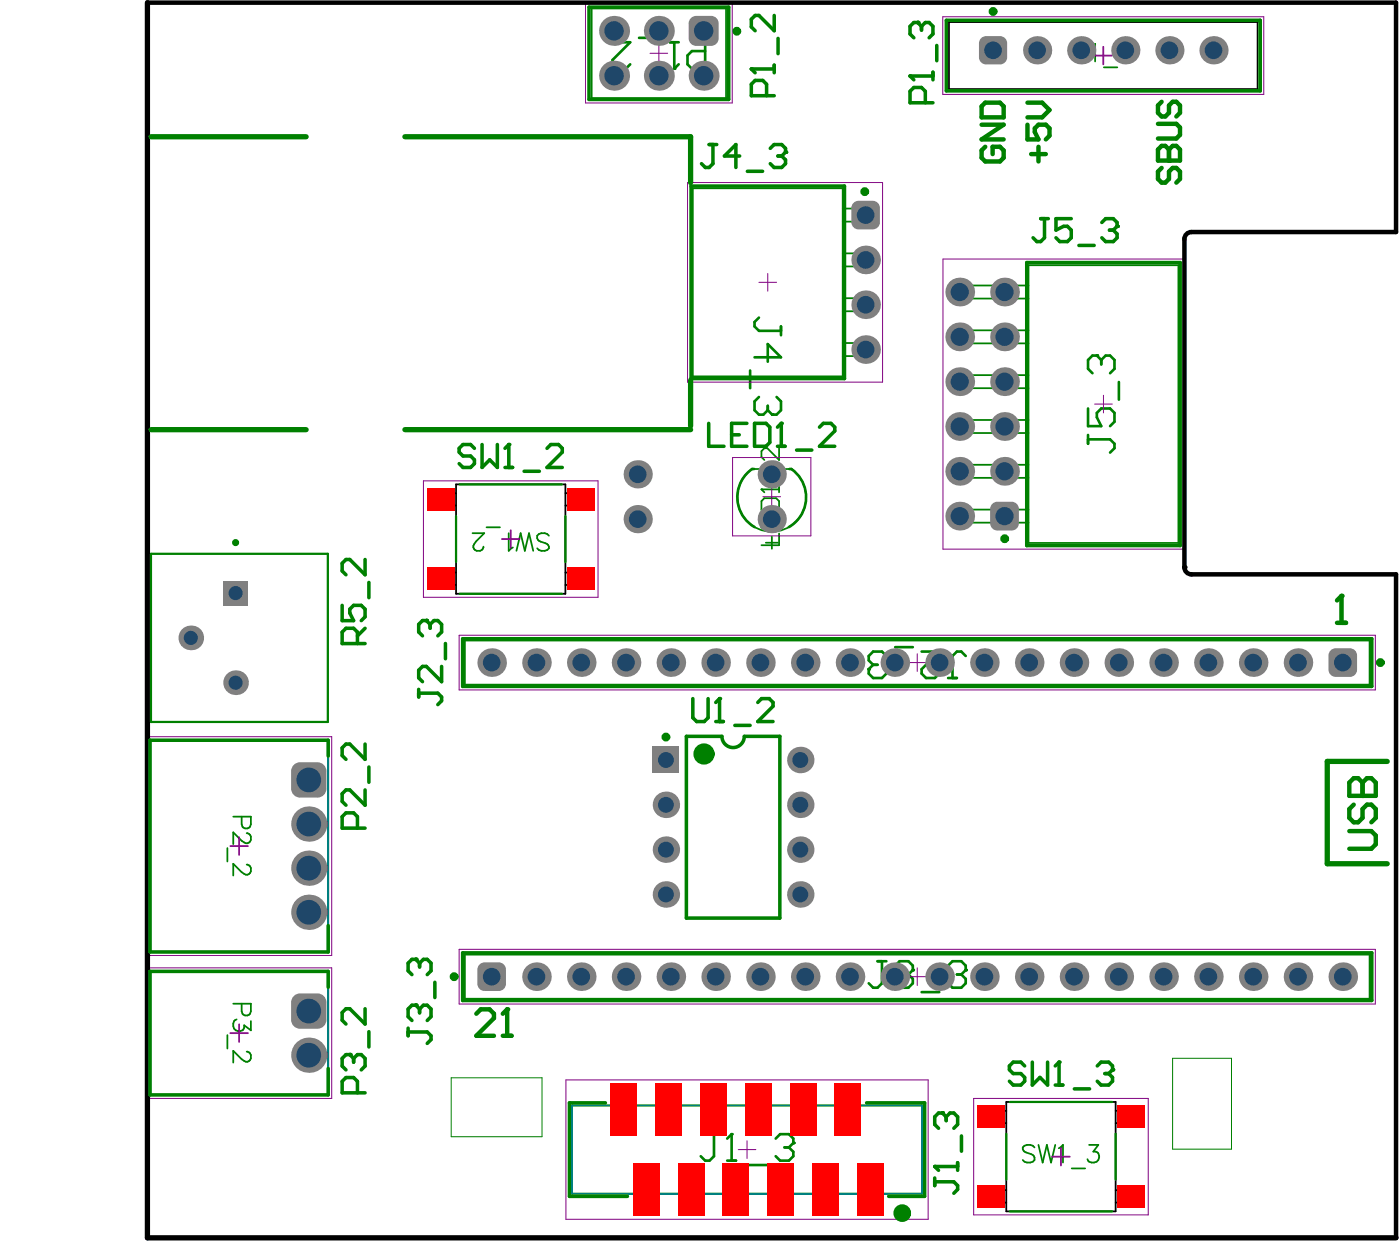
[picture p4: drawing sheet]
<svg xmlns="http://www.w3.org/2000/svg" width="264mm" height="234mm" viewBox="0 0 264 234" stroke-linecap="round" stroke-linejoin="round" font-family="sans-serif">
<path d="M143.7 94.5l.6-.5h2.2l.5 .5v1.7h-3.3zM143.7 97.3v2.2h3.3v-2.2M143.7 92.3h3.3M145.4 98.4v1.1M147 91.7v1.2M147 100.6v2.2h-3.3" fill="none" stroke="#008000" stroke-width=".33"/>
<circle cx="143.7" cy="92.3" r=".17" fill="#008000"/>
<path d="M143.7 92.3l.6 .6M147 84.5v2.3l-2.2-2.3h-.5l-.6 .6v1.1l.6 .6M147.6 87.9v2.2" fill="none" stroke="#008000" stroke-width=".33"/>
<path d="M143.2 59.9l-.8 .8v.9l.8 .8h4.2M141.6 69.9v3.3M142.4 67.4h5l-2.5-2.5v3.3M146.6 74.9l.8 .8v1.7l-.8 .8h-.9M147.4 61.6v1.6" fill="none" stroke="#008000" stroke-width=".5"/>
<circle cx="145.7" cy="78.2" r=".25" fill="#008000"/>
<path d="M143.2 74.9l-.8 .8v1.7l.8 .8h.9l.8-.8M144.9 77.4l.8 .8M144.9 76.5v.9M165.6 181.3h1.7M166.5 181.3v4.2l-.9 .8h-.8l-.8-.8M169 182.1l.8-.8h1.7l.8 .8v.9" fill="none" stroke="#008000" stroke-width=".5"/>
<path d="M91.8 99.5h2.6M89.2 100.6h2.2l-1.6 1.5a1 1 0 0 0-.1 1.6l.3 .2h.6a.82 .82 0 0 0 .6-.8M96 100.6v3.3l.8-.6M97.5 103.9l.8-3.3 .8 3.3 .7-3.3 .8 3.3M103.6 101a1.46 1.46 0 0 0-2.2 0 .9 .9 0 0 0 .6 1.1l1 .4a.72 .72 0 0 1 .5 .5 .72 .72 0 0 1-.2 .7 1.53 1.53 0 0 1-1.9-.3" fill="none" stroke="#008000" stroke-width=".33"/>
<circle cx="172.3" cy="183" r=".25" fill="#008000"/>
<path d="M170.6 183.8h.9M171.5 183.8l.8 .8v.9l-.8 .8h-1.7l-.8-.8M172.3 183l-.8 .8M173.9 187.1h3.4M178.9 182.1l.9-.8h1.6l.9 .8v.9" fill="none" stroke="#008000" stroke-width=".5"/>
<circle cx="182.3" cy="183" r=".25" fill="#008000"/>
<path d="M164 126.2v.8l.8 .9h1.7l.8-.9M169 122.1h3.3M173.9 122.9h3.4l-3.4 3.3v.8l.9 .9h1.6l.9-.9M178.9 127.9h1.7M182.3 123.7l-.9-.8h-.8l-.8 .8v4.2M180.6 183.8h.8M181.4 183.8l.9 .8v.9l-.9 .8h-1.6l-.9-.8M182.3 183l-.9 .8" fill="none" stroke="#008000" stroke-width=".5"/>
<circle cx="164" cy="126.2" r=".25" fill="#008000"/>
<path d="M126.4 8h1.7M127.3 8v5M133.1 8v5h-2.5l-.8-.9v-1.6l.8-.9h2.5M164.8 125.4l-.8 .8M164.8 125.4h.8M167.3 123.7l-.8-.8h-1.7l-.8 .8v.9l.8 .8" fill="none" stroke="#008000" stroke-width=".5"/>
<path d="M195.2 216.4a1.46 1.46 0 0 0-2.2 0 .85 .85 0 0 0 .7 1l.9 .3a.81 .81 0 0 1 .6 .6 .81 .81 0 0 1-.3 .8 1.53 1.53 0 0 1-1.9-.3M196 215.9l.8 3.4 .8-3.4 .8 3.4 .8-3.4M199.8 216.6l.8-.7v3.4M205.6 215.9h1.7l-1 1.3a1.07 1.07 0 0 1 1.2 1.2 1.07 1.07 0 0 1-1.5 .9l-.4-.2-.4-.5M202.3 220.4h2.5" fill="none" stroke="#008000" stroke-width=".33"/>
<circle cx="127.3" cy="13" r=".25" fill="#008000"/>
<path d="M115.6 8h3.3l-3.3 3.3v.8l.8 .9h1.7l.8-.9M120.6 7.1h3.3M128.1 12.1l-.8 .9M205.4 77v3.4h2.4l-.8-1.7v-.8l.8-.9h1.7l.8 .9v1.6l-.8 .9M207 67.1h-.8l-.8 .8v1.7l.8 .8M211.2 72.1v3.3M205.4 82v1.7M205.4 82.9h4.1l.8 .8v.8l-.8 .9" fill="none" stroke="#008000" stroke-width=".5"/>
<circle cx="207" cy="67.1" r=".25" fill="#008000"/>
<path d="M207 67.1l.8 .8M207.8 67.9v.8M207.8 67.9l.9-.8h.8l.8 .8v1.7l-.8 .8M133.9 213.9h1.7M134.8 213.9v4.2l-.9 .8h-.8l-.8-.8M137.3 218.9h1.6M138.1 213.9v5" fill="none" stroke="#008000" stroke-width=".5"/>
<path d="M202.9 10h1.5a.87 .87 0 0 0 .8-.9 .87 .87 0 0 0-.8-.8h-1.5v3.3M205.9 8.9l.8-.6v3.3M208.3 12.7h2.6M211.6 8.3h1.8l-1 1.2a1.07 1.07 0 0 1 1.1 1.3 1.07 1.07 0 0 1-1.4 .8l-.5-.2-.3-.4M42.9 160v2.5M44 154h3.4v1.5a.87 .87 0 0 1-.9 .8 .87 .87 0 0 1-.9-.8v-1.5M46.6 157.1a.83 .83 0 0 1 .8 .7v.6a.81 .81 0 0 1-1.3 .5l-2.1-1.9v2.2M46.6 163.1a.83 .83 0 0 1 .8 .6v.6a.81 .81 0 0 1-1.3 .5l-2.1-1.9v2.2M42.9 195.2v2.6M44 189.3h3.4v1.4a.87 .87 0 0 1-.9 .9 .87 .87 0 0 1-.9-.9v-1.4M44.7 192.3a1.13 1.13 0 0 0-.5 1.8 1.13 1.13 0 0 0 1.9-.3v-.4l1.3 .9v-1.7M46.6 198.3a.83 .83 0 0 1 .8 .7v.6a.81 .81 0 0 1-1.3 .5l-2.1-1.9v2.2" fill="none" stroke="#008000" stroke-width=".33"/>
<circle cx="138.1" cy="213.9" r=".25" fill="#008000"/>
<path d="M138.1 213.9l-.8 .8M141.4 219.7h3.3M146.4 214.7l.8-.8h1.7l.8 .8v.9" fill="none" stroke="#008000" stroke-width=".5"/>
<circle cx="149.7" cy="215.6" r=".25" fill="#008000"/>
<path d="M141.9 88.5h.4M149 88.5h.4M148.1 216.4h.8M148.9 216.4l.8 .8v.9l-.8 .8h-1.7l-.8-.8M149.7 215.6l-.8 .8" fill="none" stroke="#008000" stroke-width=".5"/>
<g fill="none" stroke="#800080" stroke-width=".19">
<path d="M110.5 .7h27.7v18.7h-27.7zM122.7 10.1h3.3M124.4 8.4v3.3M177.9 3.2h60.6v14.6h-60.6zM129.8 34.4h36.8v37.7h-36.8zM143.2 53.2h3.4M144.9 51.6v3.3M178 48.9h45.4v54.7h-45.4zM206.6 76.2h3.3M208.3 74.5v3.4M79.9 90.7h33v22h-33zM138.3 86.3h14.7v14.8h-14.7z"/>
<path d="M144 93.7h3.3M145.7 92v3.3M86.7 119.8h172.9v10.3h-172.9zM27.7 138.9h34.9v41.3h-34.9zM171.4 125h3.4M173.1 123.3v3.3M86.7 179h172.9v10.4h-172.9zM27.7 182.5h34.9v24.7h-34.9zM171.4 184.2h3.4M173.1 182.5v3.4M106.8 203.7h68.4v26.3h-68.4zM139.3 216.8h3.4"/>
<path d="M141 215.2v3.3M183.8 207.2h32.9v21.9h-32.9z"/>
</g>
<g fill="none" stroke="#008000" stroke-width=".33">
<path d="M111.7 1.6h25.3v16.9h-25.3zM130.8 35.5h28.3v35.5h-28.3zM159.1 39.3h4.9v2.5h-4.9M159.1 47.8h4.9v2.5h-4.9M159.1 56.2h4.9v2.5h-4.9M188.9 53.8v2.5M194.1 50h28.3v52.4h-28.3zM194.1 53.8h-13.6v2.5h13.6M159.1 64.7h4.9v2.5h-4.9M188.9 62.3v2.5M188.9 70.8v2.4M188.9 79.2v2.5"/>
<path d="M194.1 62.3h-13.6v2.5h13.6M194.1 70.8h-13.6v2.4h13.6M194.1 79.2h-13.6v2.5h13.6M141.2 89l.7-.5h7.5a6.5 6.5 0 0 1 1.3 9.4 6.5 6.5 0 0 1-9.5 .6 6.5 6.5 0 0 1 0-9.5zM188.9 87.7v2.4M188.9 96.1v2.5M194.1 96.1h-13.6v2.5h13.6M194.1 87.7h-13.6v2.4h13.6M144.5 102.4h2.3M145.7 101.2v2.3M87.7 120.8h170.8v8.3h-170.8zM87.7 180h170.8v8.4h-170.8z"/>
<path d="M108 208.5h66v16.6h-66zM117.3 208.5v-3.3h.9v3.3M125.8 208.5v-3.3h.8v3.3M134.2 208.5v-3.3h.9v3.3M142.7 208.5v-3.3h.8v3.3M151.1 208.5v-3.3h.9v3.3M159.6 208.5v-3.3h.8v3.3M121.6 225.1v3.4h.8v-3.4M130 225.1v3.4h.8v-3.4M138.5 225.1v3.4h.8v-3.4M146.9 225.1v3.4h.9v-3.4M155.4 225.1v3.4h.8v-3.4"/>
<path d="M163.8 225.1v3.4h.9v-3.4"/>
</g>
<path d="M221.3 199.6h11.1v17.1h-11.1zM85.2 203.3h17.1v11.1h-17.1z" fill="none" stroke="#008000" stroke-width=".19"/>
<path d="M206.6 10.5h3.3M208.2 8.8v3.3M94.7 101.7h3.4M96.4 100v3.3M43.5 159.6h3.3M45.1 157.9v3.3M43.5 194.9h3.3M45.1 193.2v3.3M198.6 218.2h3.3M200.2 216.5v3.3" fill="none" stroke="#800080" stroke-width=".33"/>
<g fill="none" stroke="#000" stroke-width=".33">
<path d="M179.1 4.2h58.3v12.6h-58.3zM86.1 91.4h20.6v20.6h-20.6zM86.1 93h-4.7v2.3h4.7M106.7 93h4.7v2.3h-4.7M86.1 108h-4.7v2.3h4.7M106.7 108h4.7v2.3h-4.7M28.3 139.6h33.6v39.9h-33.6zM28.3 183.2h33.6v23.3h-33.6zM189.9 207.8h20.7v20.7h-20.7zM189.9 209.5h-4.6v2.3h4.6M210.6 209.5h4.6v2.3h-4.6M189.9 224.5h-4.6v2.3h4.6"/>
<path d="M210.6 224.5h4.6v2.3h-4.6"/>
</g>
<g fill="none" stroke="#008080" stroke-width=".33">
<path d="M28.3 139.6h33.6v39.9h-33.6zM28.3 183.2h33.6v23.3h-33.6zM108 208.5h66v16.6h-66zM117.3 208.5v-3.3h.9v3.3M125.8 208.5v-3.3h.8v3.3M134.2 208.5v-3.3h.9v3.3M142.7 208.5v-3.3h.8v3.3M151.1 208.5v-3.3h.9v3.3M159.6 208.5v-3.3h.8v3.3M121.6 225.1v3.4h.8v-3.4M130 225.1v3.4h.8v-3.4M138.5 225.1v3.4h.8v-3.4"/>
<path d="M146.9 225.1v3.4h.9v-3.4M155.4 225.1v3.4h.8v-3.4M163.8 225.1v3.4h.9v-3.4"/>
</g>
<circle cx="223.5" cy="107" r=".42" fill="#000"/>
<path d="M27.8 .5h235.7v43.3h-38.6a1.33 1.33 0 0 0-1.4 1.3v61.9a1.33 1.33 0 0 0 1.4 1.3h38.6v125.2" fill="none" stroke="#000" stroke-width=".85"/>
<path d="M27.8 .5v233h235.7" fill="none" stroke="#000" stroke-width="1"/>
<path d="M111.2 1.3h26.3v17.5h-26.3zM178.6 3.8h59.3v13.3h-59.3zM130.4 35.1h29v36.3h-29zM193.8 49.5h28.9v53.4h-28.9zM87.3 120.5h171.6v9h-171.6zM136.3 138.9h-6.8v34.3h17.7v-34.3h-6.7M61.9 142.6v-3h-33.6v39.9h33.6v-4.9M87.3 179.7h171.6v9h-171.6zM61.9 186.2v-3h-33.6v23.3h33.6v-5M114.3 208h-6.8v17.6h10.9M163.6 208h10.9v17.6h-6.8" fill="none" stroke="#008000" stroke-width=".67"/>
<path d="M86.1 97.3v8.7M86.7 91.4h19.3M106.7 97.3v8.7M28.5 104.4h33.4v31.8h-33.4zM86.7 112h19.3M189.9 213.8v8.7M190.6 207.8h19.3M210.6 213.8v8.7M190.6 228.5h19.3" fill="none" stroke="#008000" stroke-width=".42"/>
<path d="M28.5 25.8h29.3M76.4 25.8h53.9v8.6M130.3 71.7v8.7M28.5 81h29.3M76.4 81h53.9M261.8 143.6h-11.3v19.3h11.3" fill="none" stroke="#008000" stroke-width="1"/>
<path d="M254.7 156.7h4.1l.9 .9v1.6l-.9 .9h-4.1M254.7 150.1h5v-2.5l-.9-.8h-.8l-.8 .8v2.5M255.5 151.8l-.8 .8v1.7l.8 .8h.8l.9-.8v-1.7l.8-.8h.8l.9 .8v1.7l-.9 .8" fill="none" stroke="#008000" stroke-width=".83"/>
<circle cx="257.2" cy="150.1" r=".42" fill="#008000"/>
<path d="M254.7 150.1v-2.5l.8-.8h.8l.9 .8v2.5M89.9 191.2l.8-.8h1.7l.8 .8v.8l-3.3 3.4h3.3M94.9 195.4h1.7M95.7 190.4v5" fill="none" stroke="#008000" stroke-width=".83"/>
<circle cx="95.7" cy="190.4" r=".42" fill="#008000"/>
<path d="M95.7 190.4l-.8 .8" fill="none" stroke="#008000" stroke-width=".83"/>
<path d="M252.3 117.5h1.7M253.2 112.4v5.1" fill="none" stroke="#008000" stroke-width=".85"/>
<circle cx="253.2" cy="112.4" r=".42" fill="#008000"/>
<path d="M253.2 112.4l-.9 .8" fill="none" stroke="#008000" stroke-width=".85"/>
<path d="M218.5 30.3h4.2v-2.1l-.7-.7h-.7l-.7 .7v2.1M219.2 31.7l-.7 .7v1.4l.7 .6h.7l.7-.6v-1.4l.7-.7h.7l.7 .7v1.4l-.7 .6" fill="none" stroke="#008000" stroke-width=".83"/>
<circle cx="220.6" cy="30.3" r=".42" fill="#008000"/>
<path d="M193.9 19.4h2.8l1.4 1.3-1.4 1.4h-2.8M219.2 19.2l-.7 .7v1.4l.7 .7h.7l.7-.7v-1.4l.7-.7h.7l.7 .7v1.4l-.7 .7M185.3 20.1l.7-.7h2.7l.7 .7v2h-4.1zM185.3 23.5h4.1l-4.1 2.8h4.1M186 27.7l-.7 .7v1.4l.7 .7h2.7l.7-.7v-1.4l-.7-.7h-1.4v1.4M193.9 23.5v2.8h2.1l-.7-1.4v-.7l.7-.7h1.4l.7 .7v1.4l-.7 .7M194.6 29.1h2.8M196 27.7v2.8M218.5 30.3v-2.1l.7-.7h.7l.7 .7v2.1M218.5 23.4h3.5l.7 .6v1.4l-.7 .7h-3.5" fill="none" stroke="#008000" stroke-width=".83"/>
<path d="M133.8 27.3h1.5M134.6 27.3v3.6l-.8 .7h-.7l-.7-.7M139.6 29.4h-2.9l2.2-2.1v4.3M141 32.3h2.9M145.4 28l.7-.7h1.4l.8 .7v.7" fill="none" stroke="#008000" stroke-width=".67"/>
<circle cx="148.3" cy="28.7" r=".33" fill="#008000"/>
<path d="M146.8 29.4h.7M147.5 29.4l.8 .7v.8l-.8 .7h-1.4l-.7-.7M148.3 28.7l-.8 .7M193.4 201l-.7-.7h-1.5l-.7 .7v.8l.7 .7h1.5l.7 .7v.7l-.7 .7h-1.5l-.7-.7M194.8 200.3v4.3l1.5-1.4 1.4 1.4v-4.3M199.2 204.6h1.4M199.9 200.3v4.3" fill="none" stroke="#008000" stroke-width=".67"/>
<circle cx="199.9" cy="200.3" r=".33" fill="#008000"/>
<path d="M199.9 200.3l-.7 .7M202.8 205.4h2.8M207.1 201l.7-.7h1.5l.7 .7v.8" fill="none" stroke="#008000" stroke-width=".67"/>
<circle cx="210" cy="201.8" r=".33" fill="#008000"/>
<path d="M130.8 131.8v3.6l.7 .7h1.4l.7-.7v-3.6M135.1 136.1h1.4M135.8 131.8v4.3M208.5 202.5h.8M209.3 202.5l.7 .7v.7l-.7 .7h-1.5l-.7-.7M210 201.8l-.7 .7" fill="none" stroke="#008000" stroke-width=".67"/>
<circle cx="135.8" cy="131.8" r=".33" fill="#008000"/>
<path d="M89.5 84.6l-.7-.8h-1.4l-.7 .8v.7l.7 .7h1.4l.7 .7v.7l-.7 .8h-1.4l-.7-.8M91 83.8v4.4l1.4-1.5 1.5 1.5v-4.4M95.3 88.2h1.5M96 83.8v4.4M135.8 131.8l-.7 .7M138.7 136.8h2.9M143 132.5l.7-.7h1.5l.7 .7v.7l-2.9 2.9h2.9" fill="none" stroke="#008000" stroke-width=".67"/>
<circle cx="96" cy="83.8" r=".33" fill="#008000"/>
<path d="M96 83.8l-.7 .8M98.9 88.9h2.9M103.2 84.6l.8-.8h1.4l.7 .8v.7l-2.9 2.9h2.9M64.6 114.2v2.9h2.1l-.7-1.5v-.7l.7-.7h1.5l.7 .7v1.4l-.7 .8M68.9 105.5v2.9l-2.9-2.9h-.7l-.7 .7v1.5l.7 .7M68.9 118.5l-1.4 1.4M69.6 109.8v2.9M67.5 121.4v-2.2l-.8-.7h-1.4l-.7 .7v2.2h4.3M66 198.9h-.7l-.7 .7v1.5l.7 .7M67.5 206.1v-2.2l-.8-.7h-1.4l-.7 .7v2.2h4.3" fill="none" stroke="#008000" stroke-width=".67"/>
<circle cx="66" cy="198.9" r=".33" fill="#008000"/>
<path d="M171.8 14.3h4.3M174.6 19.4v-2.2l-.7-.7h-1.4l-.7 .7v2.2h4.3M176.1 13.6v1.5M67.5 156.2v-2.2l-.8-.7h-1.4l-.7 .7v2.2h4.3M68.9 140.3v2.9l-2.9-2.9h-.7l-.7 .8v1.4l.7 .7M68.9 149v2.9l-2.9-2.9h-.7l-.7 .7v1.4l.7 .8M69.6 144.7v2.8M66 198.9l.7 .7M66.7 199.6v.7M66.7 199.6l.8-.7h.7l.7 .7v1.5l-.7 .7M68.9 190.3v2.8l-2.9-2.8h-.7l-.7 .7v1.4l.7 .7M69.6 194.6v2.9" fill="none" stroke="#008000" stroke-width=".67"/>
<circle cx="171.8" cy="14.3" r=".33" fill="#008000"/>
<path d="M171.8 14.3l.7 .8M173.2 4.2h-.7l-.7 .8v1.4l.7 .7M176.8 8.6v2.9" fill="none" stroke="#008000" stroke-width=".67"/>
<circle cx="173.2" cy="4.2" r=".33" fill="#008000"/>
<path d="M141.8 13h4.3M144.7 18.1v-2.2l-.7-.7h-1.5l-.7 .7v2.2h4.3M146.1 12.3v1.4M173.2 4.2l.7 .8M173.9 5v.7M173.9 5l.7-.8h.8l.7 .8v1.4l-.7 .7" fill="none" stroke="#008000" stroke-width=".67"/>
<circle cx="141.8" cy="13" r=".33" fill="#008000"/>
<path d="M141.8 13l.7 .7M146.1 2.9v2.9l-2.9-2.9h-.7l-.7 .7v1.5l.7 .7M146.8 7.2v2.9M196.4 41.2h1.5M197.1 41.2v3.6l-.7 .8h-.7l-.7-.8M202.2 41.2h-2.9v2.2l1.4-.7h.8l.7 .7v1.4l-.7 .8h-1.5l-.7-.8M203.6 46.3h2.9M208 42l.7-.8h1.4l.7 .8v.7" fill="none" stroke="#008000" stroke-width=".67"/>
<circle cx="210.8" cy="42.7" r=".33" fill="#008000"/>
<path d="M209.4 43.4h.7M210.1 43.4l.7 .7v.7l-.7 .8h-1.4l-.7-.8M210.8 42.7l-.7 .7M77 193.9v1.5M77 194.6h3.6l.8 .8v.7l-.8 .7M78.5 189.6h-.8l-.7 .7v1.4l.7 .8" fill="none" stroke="#008000" stroke-width=".67"/>
<circle cx="78.5" cy="189.6" r=".33" fill="#008000"/>
<path d="M78.5 189.6l.7 .7M78.5 180.9h-.8l-.7 .8v1.4l.7 .7M79.2 190.3v.7M79.2 190.3l.7-.7h.7l.8 .7v1.4l-.8 .8M82.1 185.3v2.8" fill="none" stroke="#008000" stroke-width=".67"/>
<circle cx="78.5" cy="180.9" r=".33" fill="#008000"/>
<path d="M80.5 117h-.8l-.7 .8v1.4l.7 .7M79 130v1.5M79 130.7h3.6l.7 .8v.7l-.7 .7M83.3 125.7v2.9l-2.8-2.9h-.8l-.7 .7v1.4l.7 .8M84.1 121.4v2.8M78.5 180.9l.7 .8M79.2 181.7v.7M79.2 181.7l.7-.8h.7l.8 .8v1.4l-.8 .7" fill="none" stroke="#008000" stroke-width=".67"/>
<circle cx="80.5" cy="117" r=".33" fill="#008000"/>
<path d="M80.5 117l.7 .8M81.2 117.8v.7M81.2 117.8l.7-.8h.7l.7 .8v1.4l-.7 .7M180.7 219.3v1.4M176.4 222.2v1.4M176.4 222.9h3.6l.7 .7v.7l-.7 .8M176.4 220h4.3" fill="none" stroke="#008000" stroke-width=".67"/>
<circle cx="176.4" cy="220" r=".33" fill="#008000"/>
<path d="M177.9 209.9h-.8l-.7 .7v1.5l.7 .7M181.5 214.2v2.9M176.4 220l.7 .7" fill="none" stroke="#008000" stroke-width=".67"/>
<circle cx="177.9" cy="209.9" r=".33" fill="#008000"/>
<path d="M133.8 79.8v4.4h2.8M141 79.8h-2.9v4.4h2.9M142.4 79.8h2.2l.7 .8v2.8l-.7 .8h-2.2zM147.5 79.8v4.4M138.1 82h1.4M146.7 84.2h1.5M177.9 209.9l.7 .7M178.6 210.6v.8M178.6 210.6l.7-.7h.7l.7 .7v1.5l-.7 .7" fill="none" stroke="#008000" stroke-width=".67"/>
<circle cx="147.5" cy="79.8" r=".33" fill="#008000"/>
<g fill="none" stroke="#008000" stroke-width=".67">
<path d="M147.5 79.8l-.8 .8M150.3 84.9h2.9M154.7 80.6l.7-.8h1.4l.7 .8v.7l-2.8 2.9h2.8M136.3 138.9a2.11 2.11 0 0 0 2.1 2.1 2.11 2.11 0 0 0 2.1-2.1"/>
<circle cx="44.5" cy="102.3" r=".33"/>
</g>
<path d="M141.9 88.5a6.5 6.5 0 0 0 .5 10.9M149.4 88.5a6.5 6.5 0 0 1-.5 10.9" fill="none" stroke="#008000" stroke-width=".5"/>
<g fill="none" stroke="#008000" stroke-width=".83">
<circle cx="139.1" cy="5.9" r=".42"/>
<circle cx="187.4" cy="2.2" r=".42"/>
<circle cx="163.2" cy="36.1" r=".42"/>
<circle cx="189.6" cy="101.6" r=".42"/>
<circle cx="125.7" cy="139" r=".42"/>
<circle cx="260.5" cy="125" r=".42"/>
<circle cx="85.7" cy="184.2" r=".42"/>
</g>
<circle cx="170.3" cy="228.8" r=".83" fill="none" stroke="#008000" stroke-width="1.7"/>
<circle cx="132.9" cy="142.2" r="1" fill="none" stroke="#008000" stroke-width="2"/>
<circle cx="58.3" cy="163.7" r="3.3" fill="#808080"/>
<circle cx="58.3" cy="163.7" r="2.33" fill="#1f4769"/>
<circle cx="58.3" cy="155.4" r="3.3" fill="#808080"/>
<circle cx="58.3" cy="155.4" r="2.33" fill="#1f4769"/>
<circle cx="58.3" cy="172.1" r="3.3" fill="#808080"/>
<circle cx="58.3" cy="172.1" r="2.33" fill="#1f4769"/>
<path d="M56.6 187.4h3.3l1.7 1.6v3.4l-1.7 1.6h-3.3l-1.6-1.6v-3.4z" fill-rule="evenodd" fill="#808080"/>
<g fill="#808080">
<path d="M59.9 192.4h1.7a1.66 1.66 0 0 1-1.7 1.6z"/>
<path d="M59.9 187.4a1.66 1.66 0 0 1 1.7 1.6h-1.7z"/>
<path d="M55.4 187.9l.8-.5h.4v1.6h-1.6v-.4z"/>
<path d="M55 192.4h1.6v1.6a1.66 1.66 0 0 1-1.6-1.6z"/>
</g>
<circle cx="58.3" cy="190.7" r="2.33" fill="#1f4769"/>
<circle cx="58.3" cy="199" r="3.3" fill="#808080"/>
<circle cx="58.3" cy="199" r="2.33" fill="#1f4769"/>
<path d="M56.6 143.8h3.3l1.7 1.6v3.4l-1.7 1.6h-3.3l-1.6-1.6v-3.4z" fill-rule="evenodd" fill="#808080"/>
<g fill="#808080">
<path d="M59.9 148.8h1.7a1.66 1.66 0 0 1-1.7 1.6z"/>
<path d="M59.9 143.8a1.66 1.66 0 0 1 1.7 1.6h-1.7z"/>
<path d="M55.4 144.3l.8-.5h.4v1.6h-1.6v-.4z"/>
<path d="M55 148.8h1.6v1.6a1.66 1.66 0 0 1-1.6-1.6z"/>
</g>
<circle cx="58.3" cy="147.1" r="2.33" fill="#1f4769"/>
<path d="M91.4 181.5h2.7l1.4 1.4v2.7l-1.4 1.3h-2.7l-1.3-1.3v-2.7z" fill-rule="evenodd" fill="#808080"/>
<g fill="#808080">
<path d="M94.1 181.5a1.35 1.35 0 0 1 1.4 1.4h-1.4z"/>
<path d="M90.4 182.1l.6-.5 .4-.1v1.4h-1.3z"/>
<path d="M90.1 185.6h1.3v1.3a1.35 1.35 0 0 1-1.3-1.3z"/>
<path d="M94.1 185.6h1.4a1.35 1.35 0 0 1-1.4 1.3z"/>
</g>
<circle cx="92.8" cy="184.2" r="1.66" fill="#1f4769"/>
<circle cx="101.3" cy="184.2" r="2.7" fill="#808080"/>
<circle cx="101.3" cy="184.2" r="1.66" fill="#1f4769"/>
<circle cx="109.7" cy="184.2" r="2.7" fill="#808080"/>
<circle cx="109.7" cy="184.2" r="1.66" fill="#1f4769"/>
<circle cx="118.2" cy="184.2" r="2.7" fill="#808080"/>
<circle cx="118.2" cy="184.2" r="1.66" fill="#1f4769"/>
<circle cx="125.7" cy="168.7" r="2.5" fill="#808080"/>
<circle cx="125.7" cy="168.7" r="1.5" fill="#1f4769"/>
<circle cx="125.7" cy="160.2" r="2.5" fill="#808080"/>
<circle cx="125.7" cy="160.2" r="1.5" fill="#1f4769"/>
<circle cx="125.7" cy="151.8" r="2.5" fill="#808080"/>
<circle cx="125.7" cy="151.8" r="1.5" fill="#1f4769"/>
<path d="M123.2 140.8h5v5h-5z" fill-rule="evenodd" fill="#808080"/>
<circle cx="125.7" cy="143.3" r="1.5" fill="#1f4769"/>
<circle cx="126.6" cy="184.2" r="2.7" fill="#808080"/>
<circle cx="126.6" cy="184.2" r="1.66" fill="#1f4769"/>
<circle cx="135.1" cy="184.2" r="2.7" fill="#808080"/>
<circle cx="135.1" cy="184.2" r="1.66" fill="#1f4769"/>
<circle cx="143.5" cy="184.2" r="2.7" fill="#808080"/>
<circle cx="143.5" cy="184.2" r="1.66" fill="#1f4769"/>
<circle cx="151" cy="160.2" r="2.5" fill="#808080"/>
<circle cx="151" cy="160.2" r="1.5" fill="#1f4769"/>
<circle cx="151" cy="151.8" r="2.5" fill="#808080"/>
<circle cx="151" cy="151.8" r="1.5" fill="#1f4769"/>
<circle cx="151" cy="143.3" r="2.5" fill="#808080"/>
<circle cx="151" cy="143.3" r="1.5" fill="#1f4769"/>
<circle cx="36" cy="120.3" r="2.33" fill="#808080"/>
<circle cx="36" cy="120.3" r="1.33" fill="#1f4769"/>
<circle cx="44.5" cy="128.8" r="2.33" fill="#808080"/>
<circle cx="44.5" cy="128.8" r="1.33" fill="#1f4769"/>
<path d="M42.1 109.5h4.7v4.7h-4.7z" fill-rule="evenodd" fill="#808080"/>
<circle cx="44.5" cy="111.9" r="1.33" fill="#1f4769"/>
<circle cx="92.8" cy="125" r="2.7" fill="#808080"/>
<circle cx="92.8" cy="125" r="1.66" fill="#1f4769"/>
<circle cx="101.3" cy="125" r="2.7" fill="#808080"/>
<circle cx="101.3" cy="125" r="1.66" fill="#1f4769"/>
<circle cx="109.7" cy="125" r="2.7" fill="#808080"/>
<circle cx="109.7" cy="125" r="1.66" fill="#1f4769"/>
<circle cx="115.9" cy="5.8" r="2.83" fill="#808080"/>
<circle cx="115.9" cy="5.8" r="1.83" fill="#1f4769"/>
<circle cx="115.9" cy="14.3" r="2.83" fill="#808080"/>
<circle cx="115.9" cy="14.3" r="1.83" fill="#1f4769"/>
<circle cx="118.2" cy="125" r="2.7" fill="#808080"/>
<circle cx="118.2" cy="125" r="1.66" fill="#1f4769"/>
<circle cx="120.4" cy="89.5" r="2.66" fill="#808080"/>
<circle cx="120.4" cy="89.5" r="1.66" fill="#1f4769"/>
<circle cx="120.4" cy="97.9" r="2.66" fill="#808080"/>
<circle cx="120.4" cy="97.9" r="1.66" fill="#1f4769"/>
<circle cx="124.4" cy="5.8" r="2.83" fill="#808080"/>
<circle cx="124.4" cy="5.8" r="1.83" fill="#1f4769"/>
<circle cx="124.4" cy="14.3" r="2.83" fill="#808080"/>
<circle cx="124.4" cy="14.3" r="1.83" fill="#1f4769"/>
<circle cx="126.6" cy="125" r="2.7" fill="#808080"/>
<circle cx="126.6" cy="125" r="1.66" fill="#1f4769"/>
<path d="M130 4.4l1.4-1.4h2.8l1.4 1.4v2.8l-1.4 1.5h-2.8l-1.4-1.5z" fill-rule="evenodd" fill="#808080"/>
<g fill="#808080">
<path d="M130 7.2h1.4v1.5a1.41 1.41 0 0 1-1.4-1.5z"/>
<path d="M134.2 7.2h1.4a1.41 1.41 0 0 1-1.4 1.5z"/>
<path d="M134.2 3a1.41 1.41 0 0 1 1.4 1.4h-1.4z"/>
<path d="M130.2 3.6l.7-.5 .5-.1v1.4h-1.4z"/>
</g>
<circle cx="132.8" cy="5.8" r="1.83" fill="#1f4769"/>
<circle cx="132.8" cy="14.3" r="2.83" fill="#808080"/>
<circle cx="132.8" cy="14.3" r="1.83" fill="#1f4769"/>
<circle cx="135.1" cy="125" r="2.7" fill="#808080"/>
<circle cx="135.1" cy="125" r="1.66" fill="#1f4769"/>
<circle cx="143.5" cy="125" r="2.7" fill="#808080"/>
<circle cx="143.5" cy="125" r="1.66" fill="#1f4769"/>
<circle cx="145.7" cy="97.9" r="2.66" fill="#808080"/>
<circle cx="145.7" cy="97.9" r="1.66" fill="#1f4769"/>
<circle cx="145.7" cy="89.5" r="2.66" fill="#808080"/>
<circle cx="145.7" cy="89.5" r="1.66" fill="#1f4769"/>
<circle cx="151" cy="168.7" r="2.5" fill="#808080"/>
<circle cx="151" cy="168.7" r="1.5" fill="#1f4769"/>
<circle cx="152" cy="184.2" r="2.7" fill="#808080"/>
<circle cx="152" cy="184.2" r="1.66" fill="#1f4769"/>
<circle cx="152" cy="125" r="2.7" fill="#808080"/>
<circle cx="152" cy="125" r="1.66" fill="#1f4769"/>
<circle cx="160.4" cy="184.2" r="2.7" fill="#808080"/>
<circle cx="160.4" cy="184.2" r="1.66" fill="#1f4769"/>
<circle cx="160.4" cy="125" r="2.7" fill="#808080"/>
<circle cx="160.4" cy="125" r="1.66" fill="#1f4769"/>
<circle cx="168.9" cy="184.2" r="2.7" fill="#808080"/>
<circle cx="168.9" cy="184.2" r="1.66" fill="#1f4769"/>
<circle cx="177.3" cy="184.2" r="2.7" fill="#808080"/>
<circle cx="177.3" cy="184.2" r="1.66" fill="#1f4769"/>
<circle cx="185.8" cy="184.2" r="2.7" fill="#808080"/>
<circle cx="185.8" cy="184.2" r="1.66" fill="#1f4769"/>
<circle cx="194.3" cy="184.2" r="2.7" fill="#808080"/>
<circle cx="194.3" cy="184.2" r="1.66" fill="#1f4769"/>
<circle cx="202.7" cy="184.2" r="2.7" fill="#808080"/>
<circle cx="202.7" cy="184.2" r="1.66" fill="#1f4769"/>
<circle cx="202.7" cy="125" r="2.7" fill="#808080"/>
<circle cx="202.7" cy="125" r="1.66" fill="#1f4769"/>
<circle cx="211.2" cy="184.2" r="2.7" fill="#808080"/>
<circle cx="211.2" cy="184.2" r="1.66" fill="#1f4769"/>
<circle cx="219.6" cy="184.2" r="2.7" fill="#808080"/>
<circle cx="219.6" cy="184.2" r="1.66" fill="#1f4769"/>
<circle cx="219.6" cy="125" r="2.7" fill="#808080"/>
<circle cx="219.6" cy="125" r="1.66" fill="#1f4769"/>
<circle cx="228.1" cy="184.2" r="2.7" fill="#808080"/>
<circle cx="228.1" cy="184.2" r="1.66" fill="#1f4769"/>
<circle cx="236.5" cy="184.2" r="2.7" fill="#808080"/>
<circle cx="236.5" cy="184.2" r="1.66" fill="#1f4769"/>
<circle cx="245" cy="184.2" r="2.7" fill="#808080"/>
<circle cx="245" cy="184.2" r="1.66" fill="#1f4769"/>
<circle cx="253.4" cy="184.2" r="2.7" fill="#808080"/>
<circle cx="253.4" cy="184.2" r="1.66" fill="#1f4769"/>
<path d="M160.7 39.2l1.3-1.3h2.7l1.4 1.3v2.7l-1.4 1.4h-2.7l-1.3-1.4z" fill-rule="evenodd" fill="#808080"/>
<g fill="#808080">
<path d="M164.7 41.9h1.4a1.35 1.35 0 0 1-1.4 1.4z"/>
<path d="M164.7 37.9a1.35 1.35 0 0 1 1.4 1.3h-1.4z"/>
<path d="M160.9 38.4l.7-.5h.4v1.3h-1.3z"/>
<path d="M160.7 41.9h1.3v1.4a1.35 1.35 0 0 1-1.3-1.4z"/>
</g>
<circle cx="163.4" cy="40.6" r="1.66" fill="#1f4769"/>
<circle cx="163.4" cy="65.9" r="2.7" fill="#808080"/>
<circle cx="163.4" cy="65.9" r="1.66" fill="#1f4769"/>
<circle cx="163.4" cy="49" r="2.7" fill="#808080"/>
<circle cx="163.4" cy="49" r="1.66" fill="#1f4769"/>
<circle cx="163.4" cy="57.5" r="2.7" fill="#808080"/>
<circle cx="163.4" cy="57.5" r="1.66" fill="#1f4769"/>
<circle cx="168.9" cy="125" r="2.7" fill="#808080"/>
<circle cx="168.9" cy="125" r="1.66" fill="#1f4769"/>
<circle cx="177.3" cy="125" r="2.7" fill="#808080"/>
<circle cx="177.3" cy="125" r="1.66" fill="#1f4769"/>
<circle cx="181.1" cy="97.3" r="2.71" fill="#808080"/>
<circle cx="181.1" cy="97.3" r="1.71" fill="#1f4769"/>
<circle cx="181.1" cy="55.1" r="2.71" fill="#808080"/>
<circle cx="181.1" cy="55.1" r="1.71" fill="#1f4769"/>
<circle cx="181.1" cy="63.5" r="2.71" fill="#808080"/>
<circle cx="181.1" cy="63.5" r="1.71" fill="#1f4769"/>
<circle cx="181.1" cy="72" r="2.71" fill="#808080"/>
<circle cx="181.1" cy="72" r="1.71" fill="#1f4769"/>
<circle cx="181.1" cy="80.4" r="2.71" fill="#808080"/>
<circle cx="181.1" cy="80.4" r="1.71" fill="#1f4769"/>
<circle cx="181.1" cy="88.9" r="2.71" fill="#808080"/>
<circle cx="181.1" cy="88.9" r="1.71" fill="#1f4769"/>
<circle cx="185.8" cy="125" r="2.7" fill="#808080"/>
<circle cx="185.8" cy="125" r="1.66" fill="#1f4769"/>
<path d="M184.8 8.2l1.3-1.4h2.7l1.3 1.4v2.6l-1.3 1.3h-2.7l-1.3-1.3z" fill-rule="evenodd" fill="#808080"/>
<g fill="#808080">
<path d="M184.8 10.8h1.3v1.3a1.33 1.33 0 0 1-1.3-1.3z"/>
<path d="M188.8 10.8h1.3a1.33 1.33 0 0 1-1.3 1.3z"/>
<path d="M188.8 6.8a1.33 1.33 0 0 1 1.3 1.4h-1.3z"/>
<path d="M185 7.4l.7-.5 .4-.1v1.4h-1.3z"/>
</g>
<circle cx="187.4" cy="9.5" r="1.66" fill="#1f4769"/>
<path d="M186.9 96l1.3-1.4h2.7l1.4 1.4v2.7l-1.4 1.4h-2.7l-1.3-1.4z" fill-rule="evenodd" fill="#808080"/>
<g fill="#808080">
<path d="M187.1 95.2l.7-.5 .4-.1v1.4h-1.3z"/>
<path d="M186.9 98.7h1.3v1.4a1.36 1.36 0 0 1-1.3-1.4z"/>
<path d="M190.9 98.7h1.4a1.36 1.36 0 0 1-1.4 1.4z"/>
<path d="M190.9 94.6a1.36 1.36 0 0 1 1.4 1.4h-1.4z"/>
</g>
<circle cx="189.6" cy="97.3" r="1.71" fill="#1f4769"/>
<circle cx="189.6" cy="88.9" r="2.71" fill="#808080"/>
<circle cx="189.6" cy="88.9" r="1.71" fill="#1f4769"/>
<circle cx="189.6" cy="55.1" r="2.71" fill="#808080"/>
<circle cx="189.6" cy="55.1" r="1.71" fill="#1f4769"/>
<circle cx="189.6" cy="72" r="2.71" fill="#808080"/>
<circle cx="189.6" cy="72" r="1.71" fill="#1f4769"/>
<circle cx="189.6" cy="63.5" r="2.71" fill="#808080"/>
<circle cx="189.6" cy="63.5" r="1.71" fill="#1f4769"/>
<circle cx="189.6" cy="80.4" r="2.71" fill="#808080"/>
<circle cx="189.6" cy="80.4" r="1.71" fill="#1f4769"/>
<circle cx="194.3" cy="125" r="2.7" fill="#808080"/>
<circle cx="194.2" cy="125" r="1.66" fill="#1f4769"/>
<circle cx="195.7" cy="9.5" r="2.66" fill="#808080"/>
<circle cx="195.7" cy="9.5" r="1.66" fill="#1f4769"/>
<circle cx="204.1" cy="9.5" r="2.66" fill="#808080"/>
<circle cx="204.1" cy="9.5" r="1.66" fill="#1f4769"/>
<circle cx="211.2" cy="125" r="2.7" fill="#808080"/>
<circle cx="211.2" cy="125" r="1.66" fill="#1f4769"/>
<circle cx="212.4" cy="9.5" r="2.66" fill="#808080"/>
<circle cx="212.4" cy="9.5" r="1.66" fill="#1f4769"/>
<circle cx="220.7" cy="9.5" r="2.66" fill="#808080"/>
<circle cx="220.7" cy="9.5" r="1.66" fill="#1f4769"/>
<circle cx="228.1" cy="125" r="2.7" fill="#808080"/>
<circle cx="228.1" cy="125" r="1.66" fill="#1f4769"/>
<circle cx="229" cy="9.5" r="2.66" fill="#808080"/>
<circle cx="229" cy="9.5" r="1.66" fill="#1f4769"/>
<circle cx="236.5" cy="125" r="2.7" fill="#808080"/>
<circle cx="236.5" cy="125" r="1.66" fill="#1f4769"/>
<circle cx="245" cy="125" r="2.7" fill="#808080"/>
<circle cx="245" cy="125" r="1.66" fill="#1f4769"/>
<path d="M252.1 122.3h2.7l1.3 1.3v2.7l-1.3 1.4h-2.7l-1.4-1.4v-2.7z" fill-rule="evenodd" fill="#808080"/>
<g fill="#808080">
<path d="M250.7 126.3h1.4v1.4a1.35 1.35 0 0 1-1.4-1.4z"/>
<path d="M254.8 126.3h1.3a1.35 1.35 0 0 1-1.3 1.4z"/>
<path d="M254.8 122.3a1.35 1.35 0 0 1 1.3 1.3h-1.3z"/>
<path d="M251 122.8l.7-.5h.4v1.3h-1.4z"/>
</g>
<circle cx="253.4" cy="125" r="1.66" fill="#1f4769"/>
<g fill="#f00">
<path d="M80.6 92h5.1v4.3h-5.1z" fill-rule="evenodd"/>
<path d="M80.6 107h5.1v4.3h-5.1z" fill-rule="evenodd"/>
<path d="M107 92h5.2v4.3h-5.2z" fill-rule="evenodd"/>
<path d="M107 107h5.2v4.3h-5.2z" fill-rule="evenodd"/>
<path d="M210.9 223.5h5.2v4.3h-5.2z" fill-rule="evenodd"/>
<path d="M210.9 208.5h5.2v4.3h-5.2z" fill-rule="evenodd"/>
<path d="M184.4 223.5h5.2v4.3h-5.2z" fill-rule="evenodd"/>
<path d="M184.4 208.5h5.2v4.3h-5.2z" fill-rule="evenodd"/>
<path d="M119.5 219.3h5v10h-5z" fill-rule="evenodd"/>
<path d="M127.9 219.3h5v10h-5z" fill-rule="evenodd"/>
<path d="M115.2 204.3h5v10h-5z" fill-rule="evenodd"/>
<path d="M123.7 204.3h5v10h-5z" fill-rule="evenodd"/>
<path d="M136.4 219.3h5v10h-5z" fill-rule="evenodd"/>
<path d="M144.8 219.3h5v10h-5z" fill-rule="evenodd"/>
<path d="M140.6 204.3h5v10h-5z" fill-rule="evenodd"/>
<path d="M161.7 219.3h5v10h-5z" fill-rule="evenodd"/>
<path d="M157.5 204.3h5v10h-5z" fill-rule="evenodd"/>
<path d="M153.3 219.3h5v10h-5z" fill-rule="evenodd"/>
<path d="M149.1 204.3h5v10h-5z" fill-rule="evenodd"/>
<path d="M132.2 204.3h4.9v10h-4.9z" fill-rule="evenodd"/>
</g>
</svg>
